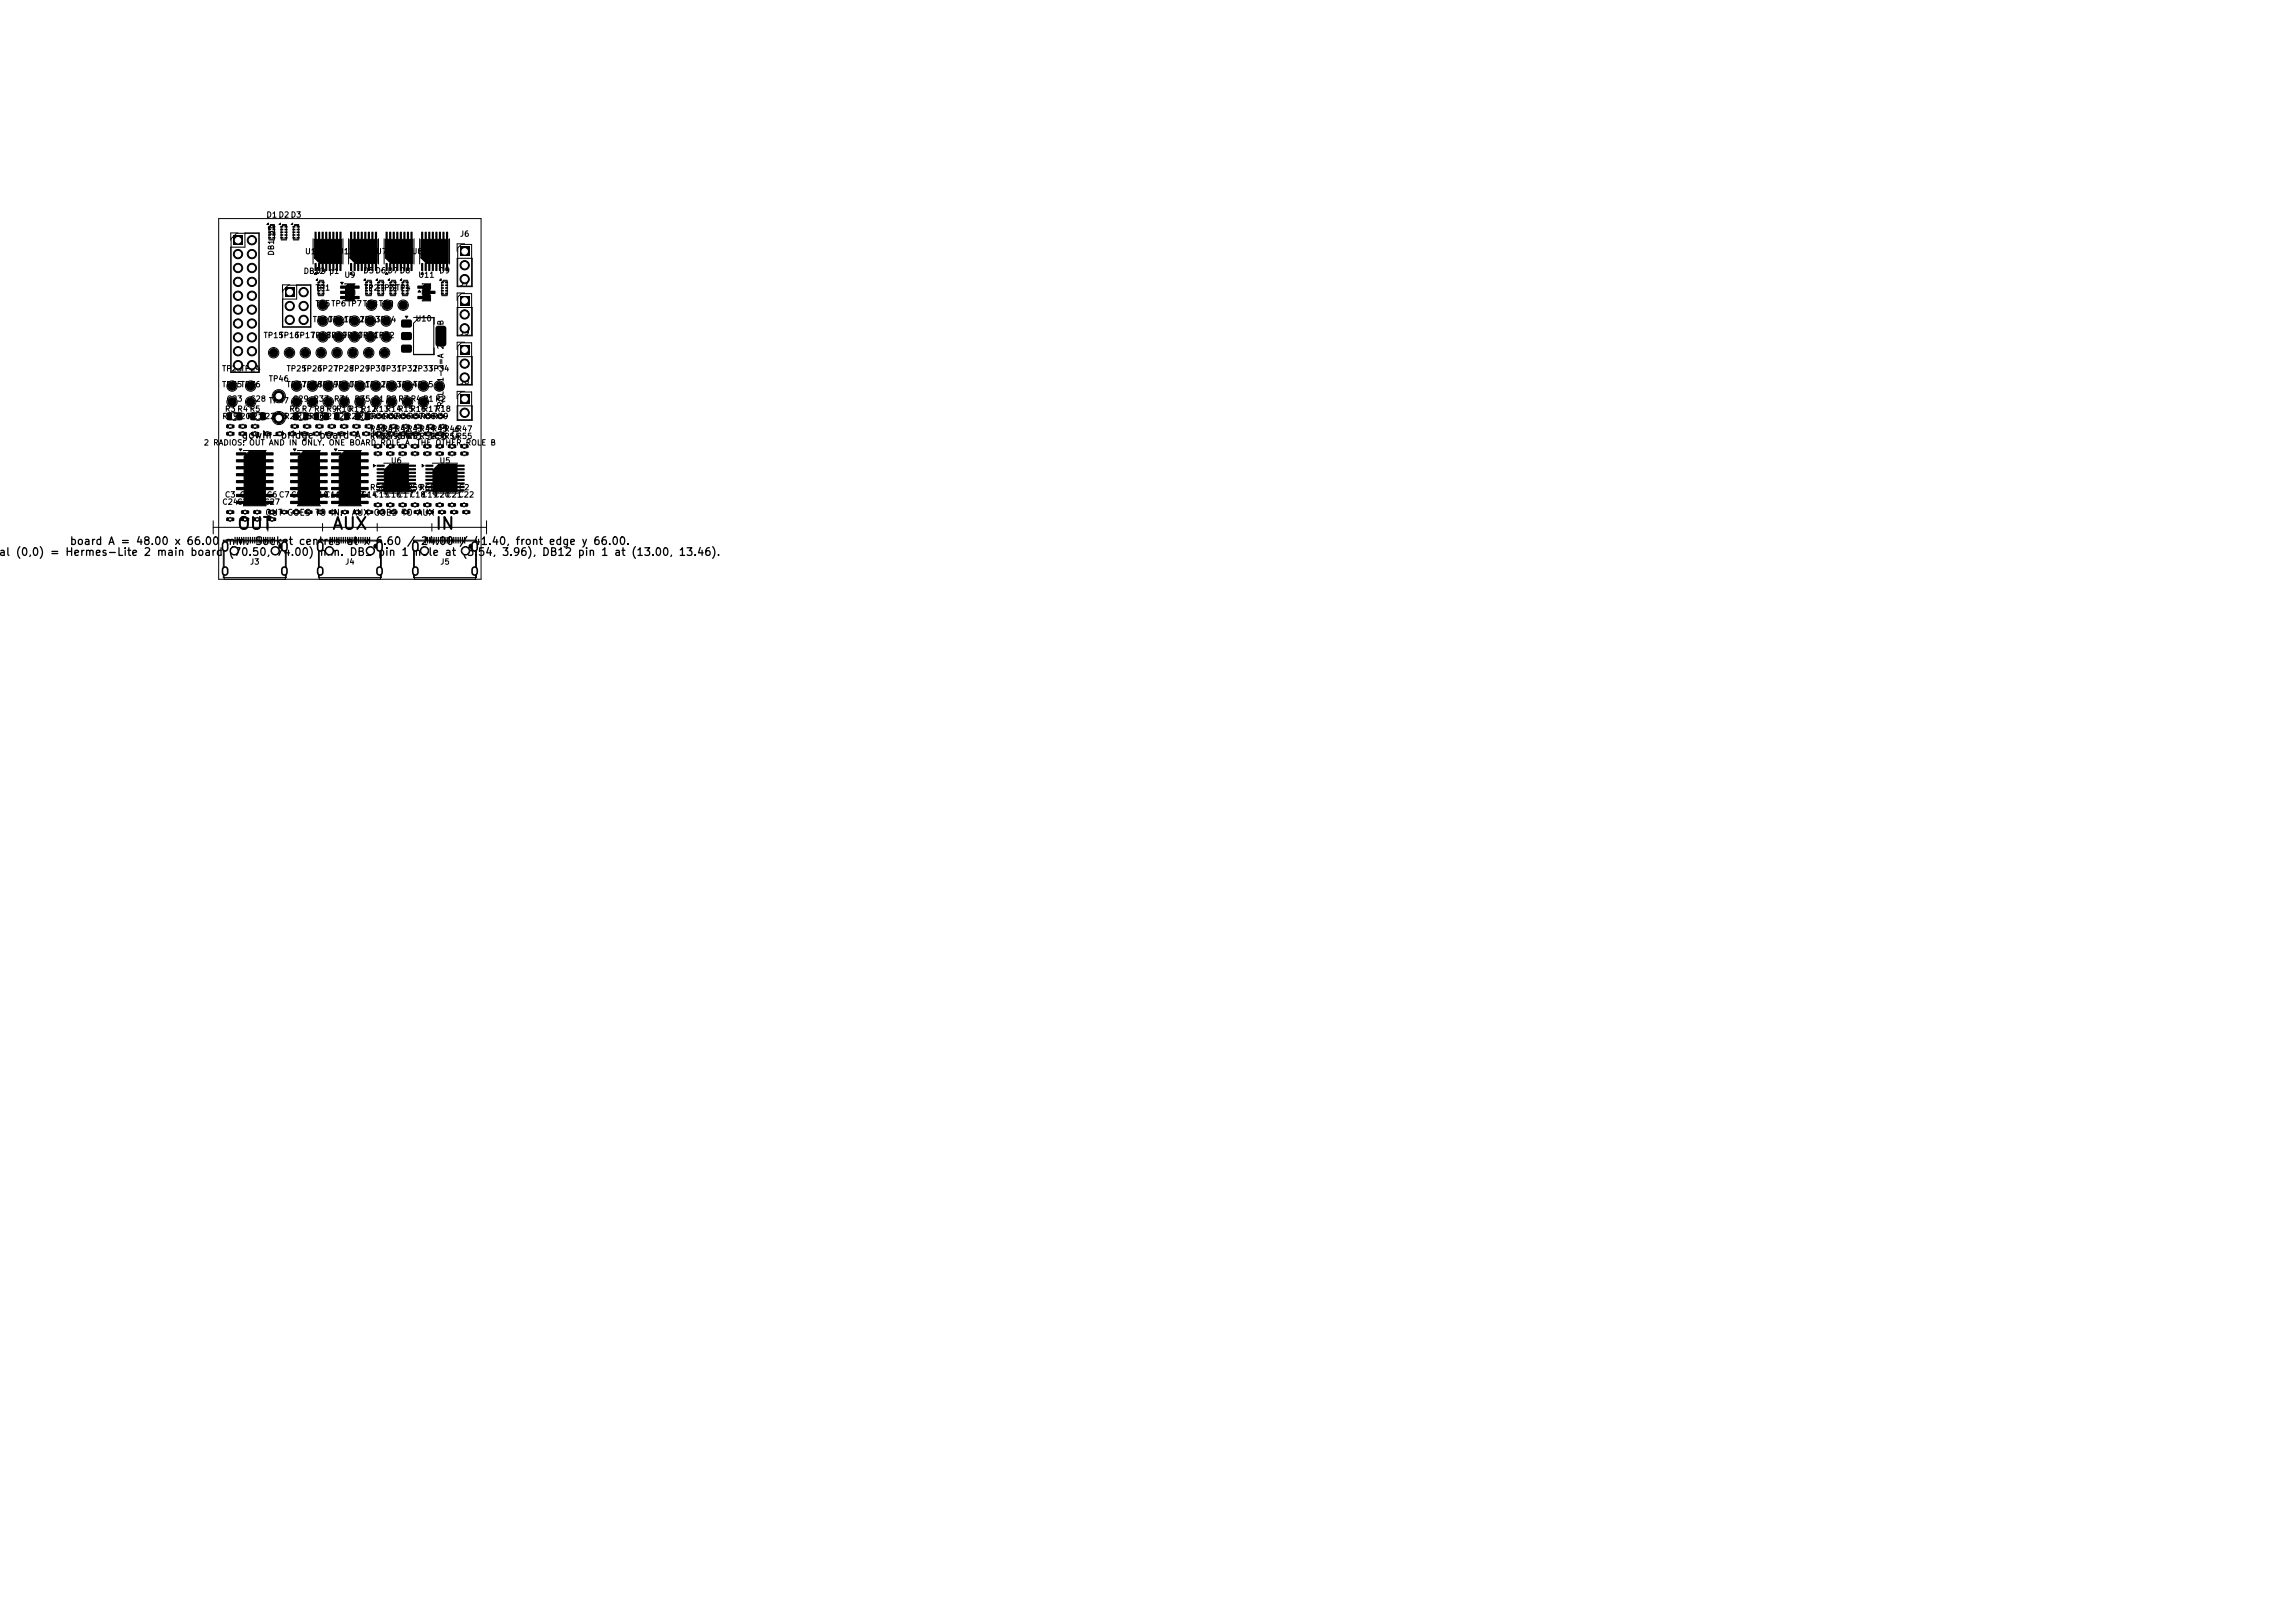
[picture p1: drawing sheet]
<svg xmlns="http://www.w3.org/2000/svg" width="420mm" height="297mm" viewBox="0 0 420 297" stroke-linecap="round" stroke-linejoin="round" font-family="sans-serif">
<defs><g id="words">
<g font-size="2.2">
<text x="43.2" y="97.5">OUT</text>
<text x="60.6" y="97.5">AUX</text>
<text x="79.5" y="97.5">IN</text>
</g>
<g font-size="1.4">
<text x="12.7" y="100.1">board A = 48.00 x 66.00</text>
<text x="41.1" y="100.1">mm. Socket centres at x 6.60 /</text>
<text x="76.9" y="100.1">24.00 / 41.40, front edge y 66.00.</text>
<text x="-.3" y="102.1">al (0,0) = Hermes-Lite 2 main board</text>
<text x="41.7" y="102.1">(70.50, 74.00)</text>
<text x="58.4" y="102.1">mm. DB1 pin 1</text>
<text x="75.7" y="102.1">hole at (3.54, 3.96), DB12 pin 1 at (13.00, 13.46).</text>
</g>
<g font-size="1.3">
<text x="44.1" y="80.6">gowin-bridge board A</text>
<text x="67.9" y="80.6">HL2 side</text>
<text x="78.4" y="80.6">rev C</text>
</g>
<g font-size="1.1">
<text x="48.4" y="94.6">OUT GOES TO IN.</text>
<text x="64.3" y="94.6">AUX GOES TO AUX</text>
</g>
<g font-size="1">
<text x="48.6" y="40.1">D1D2D3</text>
<text x="50.4" y="46.9" transform="rotate(-90 50.4 46.9)">DB1 p1</text>
<text x="55.7" y="46.8">U1</text>
<text x="61.7" y="46.8">U12</text>
<text x="68.7" y="46.8">U7</text>
<text x="75.2" y="46.8">U8</text>
<text x="84" y="43.6">J6</text>
<text x="55.4" y="50.4">DB12</text>
<text x="57.6" y="53.4">TP1</text>
<text x="57.6" y="50.3">D4 p1</text>
<text x="62.9" y="51.1">U9</text>
<text x="66.4" y="50.3">D5D6D7D8</text>
<text x="66.5" y="53.4">TP2</text>
<text x="69.4" y="53.4">TP3TP4</text>
<text x="76.4" y="51.1">U11</text>
<text x="80.2" y="50.3">D9</text>
<text x="84" y="52.6">J7</text>
<text x="57.1" y="59.2">TP10</text>
<text x="57.6" y="56.3">TP5TP6TP7TP8TP9</text>
<text x="60" y="59.2">TP11</text>
<text x="62.9" y="59.2">TP12</text>
<text x="65.8" y="59.2">TP13</text>
<text x="68.7" y="59.2">TP14</text>
<text x="75.9" y="59.1">U10</text>
<text x="48.1" y="62.1">TP15</text>
<text x="51" y="62.1">TP16</text>
<text x="53.9" y="62.1">TP17</text>
<text x="56.8" y="62.1">TP18</text>
<text x="59.7" y="62.1">TP19</text>
<text x="62.6" y="62.1">TP20</text>
<text x="65.5" y="62.1">TP21</text>
<text x="68.4" y="62.1">TP22</text>
<text x="84" y="61.6">J9</text>
<text x="40.5" y="68.2">TP23TP24</text>
<text x="40.5" y="71.1">TP35TP36</text>
<text x="49.1" y="70.1">TP46</text>
<text x="52.3" y="68.2">TP25</text>
<text x="52.3" y="71.1">TP37</text>
<text x="55.2" y="68.2">TP26</text>
<text x="55.2" y="71.1">TP38</text>
<text x="58.1" y="68.2">TP27</text>
<text x="58.1" y="71.1">TP39</text>
<text x="61" y="68.2">TP28</text>
<text x="61" y="71.1">TP40</text>
<text x="63.9" y="68.2">TP29</text>
<text x="63.9" y="71.1">TP41</text>
<text x="66.8" y="68.2">TP30</text>
<text x="66.8" y="71.1">TP42</text>
<text x="69.7" y="68.2">TP31</text>
<text x="69.7" y="71.1">TP43</text>
<text x="72.6" y="68.2">TP32</text>
<text x="72.6" y="71.1">TP44</text>
<text x="75.5" y="68.2">TP33</text>
<text x="75.5" y="71.1">TP45</text>
<text x="78.4" y="68.2">TP34</text>
<text x="84" y="70.6">J8</text>
<text x="40.6" y="76.9">R19</text>
<text x="41.1" y="75.6">R3R4R5</text>
<text x="41.3" y="73.7">C23</text>
<text x="42.8" y="76.9">R20</text>
<text x="45.1" y="76.9">R21</text>
<text x="45.6" y="73.7">C28</text>
<text x="47.4" y="76.9">R22</text>
<text x="49.1" y="74.1">TP47</text>
<text x="49.6" y="76.9">R23</text>
<text x="51.9" y="76.9">R24</text>
<text x="52.8" y="75.6">R6R7R8R9R10</text>
<text x="53.4" y="73.7">C29</text>
<text x="54.1" y="76.9">R25</text>
<text x="56.4" y="76.9">R26</text>
<text x="57.2" y="73.7">R33 R34 R35 R1R2R3R4R1R2</text>
<text x="58.7" y="76.9">R27</text>
<text x="60.9" y="76.9">R28</text>
<text x="63.2" y="76.9">R29</text>
<text x="63.7" y="75.6">R11</text>
<text x="65.4" y="76.9">R30</text>
<text x="65.9" y="75.6">R12</text>
<text x="67.7" y="76.9">R31</text>
<text x="68.2" y="75.6">R13</text>
<text x="70" y="76.9">R32</text>
<text x="70.4" y="75.6">R14</text>
<text x="72.2" y="76.9">R36</text>
<text x="72.7" y="75.6">R15</text>
<text x="74.5" y="76.9">R37</text>
<text x="75" y="75.6">R16</text>
<text x="76.7" y="76.9">R38</text>
<text x="77.2" y="75.6">R17</text>
<text x="79" y="76.9">R39</text>
<text x="79.5" y="75.6">R18</text>
<text x="81.4" y="74.6" transform="rotate(-90 81.4 74.6)">ROLE 1-2=A 2-3=B</text>
<text x="37.2" y="81.8">2 RADIOS: OUT AND IN ONLY. ONE BOARD ROLE A, THE OTHER ROLE B</text>
<text x="67.6" y="79.2">R40</text>
<text x="67.6" y="80.6">R48</text>
<text x="69.8" y="79.2">R41</text>
<text x="69.8" y="80.6">R49</text>
<text x="72.1" y="79.2">R42</text>
<text x="72.1" y="80.6">R50</text>
<text x="74.4" y="79.2">R43</text>
<text x="74.4" y="80.6">R51</text>
<text x="76.6" y="79.2">R44</text>
<text x="76.6" y="80.6">R52</text>
<text x="78.9" y="79.2">R45</text>
<text x="78.9" y="80.6">R53</text>
<text x="81.1" y="79.2">R46</text>
<text x="81.1" y="80.6">R54</text>
<text x="83.4" y="79.2">R47</text>
<text x="83.4" y="80.6">R55</text>
<text x="67.6" y="89.9">R56</text>
<text x="69.8" y="89.9">R57</text>
<text x="71.4" y="85.1">U6</text>
<text x="72.1" y="89.9">R58</text>
<text x="74.4" y="89.9">R59</text>
<text x="76.6" y="89.9">R60</text>
<text x="78.9" y="89.9">R61C1</text>
<text x="80.3" y="85.1">U5</text>
<text x="83.8" y="89.9">C2</text>
<text x="40.6" y="92.6">C24C25</text>
<text x="41" y="91.3">C3 C4C5</text>
<text x="45.5" y="92.6">C26C27</text>
<text x="48.7" y="91.3">C6C7C8C9C10</text>
<text x="59.3" y="91.3">C11</text>
<text x="61.5" y="91.3">C12</text>
<text x="63.8" y="91.3">C13</text>
<text x="66" y="91.3">C14</text>
<text x="68.2" y="91.3">C15</text>
<text x="70.4" y="91.3">C16</text>
<text x="72.6" y="91.3">C17</text>
<text x="74.9" y="91.3">C18</text>
<text x="77.1" y="91.3">C19</text>
<text x="79.3" y="91.3">C20</text>
<text x="81.5" y="91.3">C21</text>
<text x="83.7" y="91.3">C22</text>
<text x="45.6" y="103.6">J3</text>
<text x="63" y="103.6">J4</text>
<text x="80.4" y="103.6">J5</text>
</g>
</g></defs>
<g fill="none" stroke="#000" stroke-width=".18">
<path d="M40 40h48v66h-48zM43.3 42.7h4v25.4h-5v-24.4zM43.5 42.6h-1.3v1.4M44.8 42.6h2.6v25.6h-5.2v-23h2.6zM48.8 41.1l.3-.3v.3zM49.2 43.9h1M49.4 41.1h.8M49.5 41.2h.7v2.5h-1v-2.2zM51 41.1l.3-.3v.3zM51.4 43.9h1M51.6 41.1h.8M51.7 54.7h2.6v-2.6h2.6v7.8h-5.2z"/>
<path d="M51.7 41.2h.7v2.5h-1v-2.2zM52.7 52.2h4.1v7.6h-5.1v-6.6zM53 52.1h-1.3v1.4M53.3 41.1l.2-.3v.3zM53.6 43.9h1M53.9 41.1h.7M53.9 41.2h.7v2.5h-1v-2.2zM57.3 43.7v4.6M57.5 43.8h5v4.4h-4l-1-1zM57.7 49.9l.3 .3h-.5zM57.8 51.3l.3-.3v.3zM58.2 54.1h1"/>
<path d="M58.2 51.7l.3-.2h.7v2.4h-1zM58.4 51.3h.8M62.3 51.7h.5l-.2 .3zM62.7 43.7v4.6M63.1 52h1.8M63.1 55h1.8M63.6 52h1.2v3h-1.6v-2.6zM63.8 43.7v4.6M64 43.8h5v4.4h-4l-1-1zM64.2 49.9l.3 .3h-.5zM64.9 53.1v.8M66.5 51.3l.3-.3v.3z"/>
<path d="M66.9 54.1h1M66.9 51.7l.3-.2h.7v2.4h-1zM67.1 51.3h.8M68.7 51.3l.3-.3v.3zM69.2 54.1h.9M69.2 51.7l.2-.2h.7v2.4h-.9zM69.2 43.7v4.6M69.4 51.3h.7M70.3 43.7v4.6M70.5 43.8h5v4.4h-4l-1-1zM70.7 49.9l.3 .3h-.5zM71 51.3l.3-.3v.3z"/>
<path d="M71.4 54.1h1M71.4 51.7l.2-.2h.8v2.4h-1zM71.6 51.3h.8M73.2 51.3l.3-.3v.3zM73.6 54.1h1M73.6 51.7l.2-.2h.8v2.4h-1zM73.8 51.3h.8M74.1 57.9h.5l-.2 .3zM75.6 59.1l1.1-.9h2.7v6.6h-3.8zM75.6 58.1h3.8v1.2M75.7 43.7v4.6M76.7 53.1l.2 .3h-.4z"/>
<path d="M76.8 43.7v4.6M77 43.8h5v4.4h-4l-1-1zM77.2 49.9l.3 .3h-.5zM77.2 52l1.6-.1v1M77.2 53.1v.8M77.7 52h1v3h-1.3v-2.6zM78.8 54.1v1l-1.6-.1M80.4 51.3l.3-.3v.3zM80.8 54.1h1M80.8 51.7l.3-.2h.7v2.4h-1zM81 51.3h.8M82.2 43.7v4.6"/>
<path d="M83.6 47.3h2.8v5.2h-2.8zM83.6 56.3h2.8v5.2h-2.8zM84.4 44.7h1.9v7.6h-2.6v-6.9zM84.4 53.7h1.9v7.7h-2.6v-7zM85 44.6h-1.4v1.4M85 53.6h-1.4v1.4M41.6 77.8h1.1v.5h-1.1zM41.6 79.1h1.1v.5h-1.1zM41.9 75.6h2v1.2h-2zM42 77.7h.3M42 78.4h.3M42 79h.3"/>
<path d="M42 79.8h.3M42.6 76.9h.6M42.6 75.4h.6M43.9 77.8h1v.5h-1zM43.9 79.1h1v.5h-1zM44.2 77.7h.3M44.2 78.4h.3M44.2 79h.3M44.2 79.8h.3M46.1 77.8h1.1v.5h-1.1zM46.1 79.1h1.1v.5h-1.1zM46.2 75.6h2v1.2h-2z"/>
<path d="M46.5 77.7h.3M46.5 78.4h.3M46.5 79h.3M46.5 79.8h.3M46.9 76.9h.6M46.9 75.4h.6M48.4 79.1h1v.5h-1zM48.8 79h.3M48.8 79.8h.3M50.6 79.1h1.1v.5h-1.1zM51 79h.3M51 79.8h.3"/>
<path d="M52.9 79.1h1.1v.5h-1.1zM53.3 79h.3M53.3 79.8h.3M53.4 77.8h1v.5h-1zM53.8 77.7h.3M53.8 78.4h.3M54 75.6h2v1.2h-2zM54.7 76.9h.6M54.7 75.4h.6M55.2 79.1h1v.5h-1zM55.5 79h.3M55.5 79.8h.3"/>
<path d="M55.6 77.8h1.1v.5h-1.1zM56 77.7h.3M56 78.4h.3M57.4 79.1h1.1v.5h-1.1zM57.8 75.6h2v1.2h-2zM57.8 79h.3M57.8 79.8h.3M57.9 77.8h1.1v.5h-1.1zM58.3 77.7h.3M58.3 78.4h.3M58.6 76.9h.4M58.6 75.4h.4"/>
<path d="M59.7 79.1h1v.5h-1zM60.1 79h.3M60.1 79.8h.3M60.2 77.8h1v.5h-1zM60.5 77.7h.3M60.5 78.4h.3M61.5 75.6h2v1.2h-2zM61.9 79.1h1.1v.5h-1.1zM62.3 76.9h.5M62.3 75.4h.5M62.3 79h.3M62.3 79.8h.3"/>
<path d="M62.4 77.8h1.1v.5h-1.1zM62.8 77.7h.3M62.8 78.4h.3M64.2 79.1h1.1v.5h-1.1zM64.6 79h.3M64.6 79.8h.3M64.7 77.8h1v.5h-1zM65.1 77.7h.3M65.1 78.4h.3M65.3 75.6h2v1.2h-2zM66.1 76.9h.4M66.1 75.4h.4"/>
<path d="M66.5 79.1h1v.5h-1zM66.8 79h.3M66.8 79.8h.3M66.9 77.8h1.1v.5h-1.1zM67.3 77.7h.3M67.3 78.4h.3M68.7 79.1h1.1v.5h-1.1zM68.8 75.9h1v.5h-1zM69.1 79h.3M69.1 79.8h.3M69.2 75.8h.3M69.2 76.6h.3"/>
<path d="M69.2 77.8h1.1v.5h-1.1zM69.6 77.7h.3M69.6 78.4h.3M71 79.1h1v.5h-1zM71 75.9h1.1v.5h-1.1zM71.4 79h.3M71.4 79.8h.3M71.4 75.8h.3M71.4 76.6h.3M71.5 77.8h1v.5h-1zM71.8 77.7h.3M71.8 78.4h.3"/>
<path d="M73.2 79.1h1.1v.5h-1.1zM73.3 75.9h1.1v.5h-1.1zM73.6 79h.3M73.6 79.8h.3M73.7 75.8h.3M73.7 76.6h.3M73.7 77.8h1.1v.5h-1.1zM74.1 77.7h.3M74.1 78.4h.3M75.5 79.1h1.1v.5h-1.1zM75.6 75.9h1v.5h-1zM75.9 79h.3"/>
<path d="M75.9 79.8h.3M75.9 75.8h.3M75.9 76.6h.3M76 77.8h1v.5h-1zM76.4 77.7h.3M76.4 78.4h.3M77.8 79.1h1v.5h-1zM77.8 75.9h1.1v.5h-1.1zM78.1 79h.3M78.1 79.8h.3M78.2 75.8h.3M78.2 76.6h.3"/>
<path d="M78.2 77.8h1.1v.5h-1.1zM78.6 77.7h.3M78.6 78.4h.3M79.4 63.7v1.2h-3.8M80 79.1h1.1v.5h-1.1zM80.1 75.9h1v.5h-1zM80.4 79h.3M80.4 79.8h.3M80.5 75.8h.3M80.5 76.6h.3M80.5 77.8h1.1v.5h-1.1zM80.9 77.7h.3"/>
<path d="M80.9 78.4h.3M83.6 65.3h2.8v5.2h-2.8zM83.6 74.3h2.8v2.6h-2.8zM83.7 63.4l.7-.7h1.9v7.7h-2.6zM84.4 71.7h1.9v5.1h-2.6v-4.4zM85 62.6h-1.4v1.4M85 71.6h-1.4v1.4M39 96.5h50M39 95.3v2.4M40.8 98.8h11.5v6.9h-11.5zM41.6 93.5h1v.5h-1zM41.6 94.8h1v.5h-1z"/>
<path d="M42 93.4h.2M42 94.1h.2M42 94.7h.2M42 95.4h.2M43.8 82.2h.4l-.2 .3zM44.3 93.5h1v.5h-1zM44.3 94.8h1v.5h-1zM44.5 82.5h4.2M44.5 92.5h4.2M44.6 83.5l1-.9h3v9.8h-4zM44.7 93.4h.2M44.7 94.1h.2"/>
<path d="M44.7 94.7h.2M44.7 95.4h.2M46.6 93.5h1v.5h-1zM46.6 94.8h1v.5h-1zM46.9 93.4h.3M46.9 94.1h.3M46.9 94.7h.3M46.9 95.4h.3M49 95.8v1.4M49.3 93.5h1v.5h-1zM49.3 94.8h1v.5h-1zM49.7 93.4h.2"/>
<path d="M49.7 94.1h.2M49.7 94.7h.2M49.7 95.4h.2M51.5 93.5h1v.5h-1zM51.9 93.4h.2M51.9 94.1h.2M53.7 82.2h.4l-.2 .3zM53.7 93.5h1v.5h-1zM54.1 93.4h.2M54.1 94.1h.2M54.4 82.5h4.2M54.4 92.5h4.2"/>
<path d="M55.5 82.6h2.9v9.8h-3.8v-8.9zM55.9 93.5h1v.5h-1zM56.3 93.4h.2M56.3 94.1h.2M58.1 93.5h1v.5h-1zM58.2 98.8h11.6v6.9h-11.6zM58.5 93.4h.3M58.5 94.1h.3M59 95.8v1.4M60.4 93.5h1v.5h-1zM60.8 93.4h.2M60.8 94.1h.2"/>
<path d="M61.2 82.2h.4l-.2 .3zM61.9 82.5h4.2M61.9 92.5h4.2M62 83.5l1-.9h3v9.8h-4zM62.6 93.5h1v.5h-1zM63 93.4h.2M63 94.1h.2M64.8 93.5h1v.5h-1zM65.2 93.4h.2M65.2 94.1h.2M67 93.5h1v.5h-1zM67.4 93.4h.2"/>
<path d="M67.4 94.1h.2M68.3 85l.3 .2-.3 .3zM68.6 81.4h1.1v.5h-1.1zM68.6 82.7h1.1v.6h-1.1zM68.6 92.1h1.1v.6h-1.1zM69 92h.3M69 81.3h.3M69 82h.3M69 82.6h.3M69 83.4h.3M69 92.8h.3M69 95.8v1.4"/>
<path d="M69.3 93.5h1v.5h-1zM69.6 93.4h.3M69.6 94.1h.3M70.2 84.8h4.6M70.2 90.2h4.6M70.3 86l1-1h3.4v5h-4.4zM70.9 81.4h1v.5h-1zM70.9 82.7h1v.6h-1zM70.9 92.1h1v.6h-1zM71.2 92h.3M71.2 81.3h.3M71.2 82h.3"/>
<path d="M71.2 82.6h.3M71.2 83.4h.3M71.2 92.8h.3M71.5 93.5h1v.5h-1zM71.9 93.4h.2M71.9 94.1h.2M73.1 81.4h1.1v.5h-1.1zM73.1 82.7h1.1v.6h-1.1zM73.1 92.1h1.1v.6h-1.1zM73.5 92h.3M73.5 81.3h.3M73.5 82h.3"/>
<path d="M73.5 82.6h.3M73.5 83.4h.3M73.5 92.8h.3M73.7 93.5h1v.5h-1zM74.1 93.4h.2M74.1 94.1h.2M75.4 81.4h1v.5h-1zM75.4 82.7h1v.6h-1zM75.4 92.1h1v.6h-1zM75.6 98.8h11.5v6.9h-11.5zM75.8 92h.3M75.8 81.3h.3"/>
<path d="M75.8 82h.3M75.8 82.6h.3M75.8 83.4h.3M75.8 92.8h.3M75.9 93.5h1v.5h-1zM76.3 93.4h.2M76.3 94.1h.2M77.2 85l.3 .2-.3 .3zM77.6 81.4h1.1v.5h-1.1zM77.6 82.7h1.1v.6h-1.1zM77.6 92.1h1.1v.6h-1.1zM78 92h.3"/>
<path d="M78 81.3h.3M78 82h.3M78 82.6h.3M78 83.4h.3M78 92.8h.3M78.1 93.5h1v.5h-1zM78.5 93.4h.2M78.5 94.1h.2M79 95.8v1.4M79.1 84.8h4.6M79.1 90.2h4.6M79.2 86l1-1h3.4v5h-4.4z"/>
<path d="M79.9 81.4h1.1v.5h-1.1zM79.9 82.7h1.1v.6h-1.1zM79.9 92.1h1.1v.6h-1.1zM80.3 92h.3M80.3 81.3h.3M80.3 82h.3M80.3 82.6h.3M80.3 83.4h.3M80.3 92.8h.3M80.4 93.5h1v.5h-1zM80.7 93.4h.3M80.7 94.1h.3"/>
<path d="M82.2 81.4h1v.5h-1zM82.2 82.7h1v.6h-1zM82.2 92.1h1v.5h-1zM82.5 81.3h.3M82.5 82h.3M82.5 82.6h.3M82.5 83.4h.3M82.6 92h.2M82.6 92.8h.2M82.6 93.5h1v.5h-1zM83 93.4h.2M83 94.1h.2"/>
<path d="M84.4 92.1h1v.5h-1zM84.4 81.4h1.1v.5h-1.1zM84.4 82.7h1.1v.6h-1.1zM84.8 92h.2M84.8 92.8h.2M84.8 93.5h1v.5h-1zM84.8 81.3h.3M84.8 82h.3M84.8 82.6h.3M84.8 83.4h.3M85.2 93.4h.2M85.2 94.1h.2"/>
<path d="M89 95.3v2.4M41 106v-7h11.2v7M58.4 106v-7h11.2v7M75.8 106v-7h11.2v7"/>
<circle cx="59" cy="58.7" r=".95"/>
<circle cx="59" cy="55.8" r=".95"/>
<circle cx="61.9" cy="58.7" r=".95"/>
<circle cx="64.8" cy="58.7" r=".95"/>
<circle cx="67.7" cy="58.7" r=".95"/>
<circle cx="68" cy="55.8" r=".95"/>
<circle cx="70.6" cy="58.7" r=".95"/>
<circle cx="70.8" cy="55.8" r=".95"/>
<circle cx="73.7" cy="55.8" r=".95"/>
<circle cx="42.4" cy="73.5" r=".95"/>
<circle cx="42.4" cy="70.6" r=".95"/>
<circle cx="45.9" cy="73.5" r=".95"/>
<circle cx="45.9" cy="70.6" r=".95"/>
<circle cx="50" cy="64.5" r=".95"/>
<circle cx="51" cy="72.5" r="1.2"/>
<circle cx="51" cy="76.5" r="1.2"/>
<circle cx="52.9" cy="64.5" r=".95"/>
<circle cx="54.3" cy="73.5" r=".95"/>
<circle cx="54.3" cy="70.6" r=".95"/>
<circle cx="55.8" cy="64.5" r=".95"/>
<circle cx="57.1" cy="73.5" r=".95"/>
<circle cx="57.1" cy="70.6" r=".95"/>
<circle cx="58.7" cy="64.5" r=".95"/>
<circle cx="59" cy="61.6" r=".95"/>
<circle cx="60" cy="73.5" r=".95"/>
<circle cx="60" cy="70.6" r=".95"/>
<circle cx="61.6" cy="64.5" r=".95"/>
<circle cx="61.9" cy="61.6" r=".95"/>
<circle cx="62.9" cy="73.5" r=".95"/>
<circle cx="62.9" cy="70.6" r=".95"/>
<circle cx="64.5" cy="64.5" r=".95"/>
<circle cx="64.9" cy="61.6" r=".95"/>
<circle cx="65.8" cy="73.5" r=".95"/>
<circle cx="65.8" cy="70.6" r=".95"/>
<circle cx="67.4" cy="64.5" r=".95"/>
<circle cx="67.7" cy="61.6" r=".95"/>
<circle cx="68.7" cy="73.5" r=".95"/>
<circle cx="68.7" cy="70.6" r=".95"/>
<circle cx="70.3" cy="64.5" r=".95"/>
<circle cx="70.6" cy="61.6" r=".95"/>
<circle cx="71.6" cy="73.5" r=".95"/>
<circle cx="71.6" cy="70.6" r=".95"/>
<circle cx="74.5" cy="73.5" r=".95"/>
<circle cx="74.6" cy="70.6" r=".95"/>
<circle cx="77.4" cy="73.5" r=".95"/>
<circle cx="77.4" cy="70.6" r=".95"/>
<circle cx="80.3" cy="70.6" r=".95"/>
</g>
<g fill="#000" stroke="#000" stroke-width=".18">
<circle cx="43.5" cy="56.7" r=".85"/>
<circle cx="43.5" cy="46.5" r=".85"/>
<circle cx="43.5" cy="54.1" r=".85"/>
<circle cx="43.5" cy="59.2" r=".85"/>
<circle cx="43.5" cy="49" r=".85"/>
<circle cx="43.5" cy="51.6" r=".85"/>
<circle cx="46.1" cy="44" r=".85"/>
<circle cx="46.1" cy="49" r=".85"/>
<circle cx="46.1" cy="56.7" r=".85"/>
<circle cx="46.1" cy="54.1" r=".85"/>
<circle cx="46.1" cy="59.2" r=".85"/>
<circle cx="46.1" cy="46.5" r=".85"/>
<circle cx="46.1" cy="51.6" r=".85"/>
<circle cx="53" cy="56" r=".85"/>
<circle cx="53" cy="58.5" r=".85"/>
<circle cx="55.5" cy="58.5" r=".85"/>
<circle cx="55.5" cy="53.5" r=".85"/>
<circle cx="55.5" cy="56" r=".85"/>
<circle cx="59.1" cy="58.7" r=".75"/>
<circle cx="59.1" cy="55.8" r=".75"/>
<circle cx="61.9" cy="58.7" r=".75"/>
<circle cx="64.8" cy="58.7" r=".75"/>
<circle cx="67.8" cy="58.7" r=".75"/>
<circle cx="67.9" cy="55.8" r=".75"/>
<circle cx="70.6" cy="58.7" r=".75"/>
<circle cx="70.8" cy="55.8" r=".75"/>
<circle cx="73.8" cy="55.8" r=".75"/>
<circle cx="85" cy="51.1" r=".85"/>
<circle cx="85" cy="48.5" r=".85"/>
<circle cx="85" cy="57.5" r=".85"/>
<circle cx="42.4" cy="70.6" r=".75"/>
<circle cx="42.4" cy="73.5" r=".75"/>
<circle cx="43.5" cy="64.3" r=".85"/>
<circle cx="43.5" cy="66.8" r=".85"/>
<circle cx="43.5" cy="61.7" r=".85"/>
<circle cx="45.8" cy="70.6" r=".75"/>
<circle cx="45.8" cy="73.5" r=".75"/>
<circle cx="46.1" cy="66.8" r=".85"/>
<circle cx="46.1" cy="61.7" r=".85"/>
<circle cx="46.1" cy="64.3" r=".85"/>
<circle cx="50" cy="64.5" r=".75"/>
<circle cx="51" cy="72.5" r="1"/>
<circle cx="51" cy="76.5" r="1"/>
<circle cx="52.9" cy="64.5" r=".75"/>
<circle cx="54.2" cy="70.6" r=".75"/>
<circle cx="54.2" cy="73.5" r=".75"/>
<circle cx="55.8" cy="64.5" r=".75"/>
<circle cx="57.1" cy="70.6" r=".75"/>
<circle cx="57.1" cy="73.5" r=".75"/>
<circle cx="58.7" cy="64.5" r=".75"/>
<circle cx="59.1" cy="61.6" r=".75"/>
<circle cx="60.1" cy="70.6" r=".75"/>
<circle cx="60.1" cy="73.5" r=".75"/>
<circle cx="61.7" cy="64.5" r=".75"/>
<circle cx="61.9" cy="61.6" r=".75"/>
<circle cx="62.9" cy="70.6" r=".75"/>
<circle cx="62.9" cy="73.5" r=".75"/>
<circle cx="64.5" cy="64.5" r=".75"/>
<circle cx="64.8" cy="61.6" r=".75"/>
<circle cx="65.8" cy="70.6" r=".75"/>
<circle cx="65.8" cy="73.5" r=".75"/>
<circle cx="67.4" cy="64.5" r=".75"/>
<circle cx="67.8" cy="61.6" r=".75"/>
<circle cx="68.8" cy="70.6" r=".75"/>
<circle cx="68.8" cy="73.5" r=".75"/>
<circle cx="70.4" cy="64.5" r=".75"/>
<circle cx="70.6" cy="61.6" r=".75"/>
<circle cx="71.6" cy="70.6" r=".75"/>
<circle cx="71.6" cy="73.5" r=".75"/>
<circle cx="74.5" cy="70.6" r=".75"/>
<circle cx="74.5" cy="73.5" r=".75"/>
<circle cx="77.5" cy="70.6" r=".75"/>
<circle cx="77.5" cy="73.5" r=".75"/>
<circle cx="80.3" cy="70.6" r=".75"/>
<circle cx="85" cy="60.1" r=".85"/>
<circle cx="85" cy="66.5" r=".85"/>
<circle cx="85" cy="69.1" r=".85"/>
<circle cx="85" cy="75.5" r=".85"/>
<circle cx="51.4" cy="100" r=".36"/>
<circle cx="68.8" cy="100" r=".36"/>
<circle cx="86.2" cy="100" r=".36"/>
<circle cx="42.9" cy="100.8" r=".77"/>
<circle cx="50.3" cy="100.8" r=".78"/>
<circle cx="60.3" cy="100.8" r=".77"/>
<circle cx="67.7" cy="100.8" r=".77"/>
<circle cx="77.6" cy="100.8" r=".78"/>
<circle cx="85.1" cy="100.8" r=".77"/>
</g>
<g fill="#000">
<path d="M42.7 43.1h1.7v1.7h-1.7zM48.8 41.1l.3-.3v.3zM49.1 41.4h.5v.2h-.5zM49.1 41.9h.5v.2h-.5zM49.1 42.4h.5v.2h-.5zM49.1 42.9h.5v.2h-.5zM49.1 43.4h.5v.2h-.5zM49.8 43.4h.5l.1 .2h-.5zM49.8 42.9h.5l.1 .2h-.5zM49.8 42.4h.5l.1 .2h-.5zM49.8 41.9h.5l.1 .2h-.5zM49.8 41.4h.5l.1 .2h-.5z"/>
<path d="M51 41.1l.3-.3v.3zM51.3 41.4h.5v.2h-.5zM51.3 41.9h.5v.2h-.5zM51.3 42.4h.5v.2h-.5zM51.3 42.9h.5v.2h-.5zM51.3 43.4h.5v.2h-.5zM52.1 52.6h1.7v1.7h-1.7zM52.1 43.4h.4l.1 .2h-.5zM52.1 42.9h.4l.1 .2h-.5zM52.1 42.4h.4l.1 .2h-.5zM52.1 41.9h.4l.1 .2h-.5zM52.1 41.4h.4l.1 .2h-.5z"/>
<path d="M53.3 41.1l.2-.3v.3zM53.5 41.4h.5v.2h-.5zM53.5 41.9h.5v.2h-.5zM53.5 42.4h.5v.2h-.5zM53.5 42.9h.5v.2h-.5zM53.5 43.4h.5v.2h-.5zM54.3 43.4h.5v.2h-.5zM54.3 42.9h.5v.2h-.5zM54.3 42.4h.5v.2h-.5zM54.3 41.9h.5v.2h-.5zM54.3 41.4h.5v.2h-.5zM57.6 48.2h.3v1.4l-.4-.1z"/>
<path d="M57.6 42.4l.3 .1v1.4l-.4-.1zM57.7 49.9l.3 .3h-.5zM57.8 51.3l.3-.3v.3zM58.2 48.2h.4l-.1 1.4-.3-.1zM58.2 42.4l.4 .1-.1 1.4-.3-.1zM58.1 51.6h.5v.2h-.5zM58.1 52.1h.5v.2h-.5zM58.1 52.6h.5v.2h-.5zM58.1 53.1h.5v.2h-.5zM58.1 53.6h.5v.2h-.5zM58.9 48.2h.3v1.4l-.4-.1zM58.9 42.4l.3 .1v1.4l-.4-.1z"/>
<path d="M58.8 53.6h.5l.1 .2h-.5zM58.8 53.1h.5l.1 .2h-.5zM58.8 52.6h.5l.1 .2h-.5zM58.8 52.1h.5l.1 .2h-.5zM58.8 51.6h.5l.1 .2h-.5zM59.5 48.2h.4l-.1 1.4-.3-.1zM59.5 42.4l.4 .1-.1 1.4-.3-.1zM60.2 48.2h.3v1.4l-.4-.1zM60.2 42.4l.3 .1v1.4l-.4-.1zM60.8 48.2h.4l-.1 1.4-.3-.1zM60.8 42.4l.4 .1-.1 1.4-.3-.1zM61.5 48.2h.3v1.4l-.4-.1z"/>
<path d="M61.5 42.4l.3 .1v1.4l-.4-.1zM62.1 48.2h.4l-.1 1.4-.3-.1zM62.1 42.4l.4 .1-.1 1.4-.3-.1zM62.2 52.3h1.2l.1 .5h-1.2zM62.2 53.2h1.2l.1 .5-1.2 .1zM62.2 54.2h1.2l.1 .5h-1.2zM57.5 43.8h5v4.4h-4l-1-1zM62.3 51.7h.5l-.2 .3zM64.1 48.2h.3v1.4l-.4-.1zM64.1 42.4l.3 .1v1.4l-.4-.1zM64.2 49.9l.3 .3h-.5zM64.5 54.2h1.2l.1 .5h-1.2z"/>
<path d="M64.5 52.3h1.2l.1 .5h-1.2zM64.7 48.2h.4l-.1 1.4-.3-.1zM64.7 42.4l.4 .1-.1 1.4-.3-.1zM63.2 52.4l.4-.4h1.2v3h-1.6zM65.4 48.2h.3v1.4l-.4-.1zM65.4 42.4l.3 .1v1.4l-.4-.1zM66 48.2h.4l-.1 1.4-.3-.1zM66 42.4l.4 .1-.1 1.4-.3-.1zM66.7 48.2h.3v1.4l-.4-.1zM66.7 42.4l.3 .1v1.4l-.4-.1zM66.5 51.3l.3-.3v.3zM66.8 51.6h.5v.2h-.5z"/>
<path d="M66.8 52.1h.5v.2h-.5zM66.8 52.6h.5v.2h-.5zM66.8 53.1h.5v.2h-.5zM66.8 53.6h.5v.2h-.5zM67.3 48.2h.4l-.1 1.4-.3-.1zM67.3 42.4l.4 .1-.1 1.4-.3-.1zM67.6 53.6h.4l.1 .2h-.5zM67.6 53.1h.4l.1 .2h-.5zM67.6 52.6h.4l.1 .2h-.5zM67.6 52.1h.4l.1 .2h-.5zM67.6 51.6h.4l.1 .2h-.5zM68 48.2h.3v1.4l-.4-.1z"/>
<path d="M68 42.4l.3 .1v1.4l-.4-.1zM68.6 48.2h.4l-.1 1.4-.3-.1zM68.6 42.4l.4 .1-.1 1.4-.3-.1zM64 43.8h5v4.4h-4l-1-1zM68.7 51.3l.3-.3v.3zM69 51.6h.5v.2h-.5zM69 52.1h.5v.2h-.5zM69 52.6h.5v.2h-.5zM69 53.1h.5v.2h-.5zM69 53.6h.5v.2h-.5zM69.8 53.6h.5v.2h-.5zM69.8 53.1h.5v.2h-.5z"/>
<path d="M69.8 52.6h.5v.2h-.5zM69.8 52.1h.5v.2h-.5zM69.8 51.6h.5v.2h-.5zM70.6 48.2h.3v1.4l-.4-.1zM70.6 42.4l.3 .1v1.4l-.4-.1zM70.7 49.9l.3 .3h-.5zM71 51.3l.3-.3v.3zM71.2 48.2h.4l-.1 1.4-.3-.1zM71.2 42.4l.4 .1-.1 1.4-.3-.1zM71.2 51.6h.5l.1 .2h-.5zM71.2 52.1h.5l.1 .2h-.5zM71.2 52.6h.5l.1 .2h-.5z"/>
<path d="M71.2 53.1h.5l.1 .2h-.5zM71.2 53.6h.5l.1 .2h-.5zM71.9 48.2h.3v1.4l-.4-.1zM71.9 42.4l.3 .1v1.4l-.4-.1zM72 53.6h.5v.2h-.5zM72 53.1h.5v.2h-.5zM72 52.6h.5v.2h-.5zM72 52.1h.5v.2h-.5zM72 51.6h.5v.2h-.5zM72.5 48.2h.4l-.1 1.4-.3-.1zM72.5 42.4l.4 .1-.1 1.4-.3-.1zM73.2 48.2h.3v1.4l-.4-.1z"/>
<path d="M73.2 42.4l.3 .1v1.4l-.4-.1zM73.4 58.6l.3-.1h1.5l.1 .3v1l-.3 .1h-1.5l-.2-.3zM73.2 51.3l.3-.3v.3zM73.8 48.2h.4l-.1 1.4-.3-.1zM73.8 42.4l.4 .1-.1 1.4-.3-.1zM73.5 51.6h.4l.1 .2h-.5zM73.5 52.1h.4l.1 .2h-.5zM73.5 52.6h.4l.1 .2h-.5zM73.5 53.1h.4l.1 .2h-.5zM73.5 53.6h.4l.1 .2h-.5zM74.1 57.9h.5l-.2 .3zM74.5 48.2h.3v1.4l-.4-.1z"/>
<path d="M74.5 42.4l.3 .1v1.4l-.4-.1zM74.2 53.6h.5v.2h-.5zM74.2 53.1h.5v.2h-.5zM74.2 52.6h.5v.2h-.5zM74.2 52.1h.5v.2h-.5zM74.2 51.6h.5v.2h-.5zM75.1 48.2h.4l-.1 1.4-.3-.1zM75.1 42.4l.4 .1-.1 1.4-.3-.1zM70.5 43.8h5v4.4h-4l-1-1zM76.4 52.3h1.3l.1 .5h-1.4zM76.4 54.2h1.3l.1 .5h-1.4zM76.7 53.1l.2 .3h-.4z"/>
<path d="M77.1 48.2h.3v1.4l-.4-.1zM77.1 42.4l.3 .1v1.4l-.4-.1zM77.2 49.9l.3 .3h-.5zM77.7 48.2h.4l-.1 1.4-.3-.1zM77.7 42.4l.4 .1-.1 1.4-.3-.1zM78.2 53.2h1.4l.1 .5-1.4 .1zM78.4 48.2h.3v1.4l-.4-.1zM78.4 42.4l.3 .1v1.4l-.4-.1zM77.7 52h1v3h-1.3v-2.6zM79 48.2h.4l-.1 1.4-.3-.1zM79 42.4l.4 .1-.1 1.4-.3-.1zM79.7 48.2h.3v1.4l-.4-.1z"/>
<path d="M79.7 42.4l.3 .1v1.4l-.4-.1zM80.3 48.2h.4l-.1 1.4-.3-.1zM80.3 42.4l.4 .1-.1 1.4-.3-.1zM80.4 51.3l.3-.3v.3zM81 48.2h.3v1.4l-.4-.1zM81 42.4l.3 .1v1.4l-.4-.1zM80.7 51.6h.5v.2h-.5zM80.7 52.1h.5v.2h-.5zM80.7 52.6h.5v.2h-.5zM80.7 53.1h.5v.2h-.5zM80.7 53.6h.5v.2h-.5zM81.6 48.2h.4l-.1 1.4-.3-.1z"/>
<path d="M81.6 42.4l.4 .1-.1 1.4-.3-.1zM81.4 53.6h.5l.1 .2h-.5zM81.4 53.1h.5l.1 .2h-.5zM81.4 52.6h.5l.1 .2h-.5zM81.4 52.1h.5l.1 .2h-.5zM81.4 51.6h.5l.1 .2h-.5zM77 43.8h5v4.4h-4l-1-1zM84.2 45.2h1.6v1.7h-1.6zM84.2 54.2h1.6v1.6h-1.6zM41.4 77.7h.5v.6h-.5zM41.4 79.1h.5v.6h-.5zM41.5 75.5h.7l.2 .1v1.1l-.1 .2h-.6l-.2-.1z"/>
<path d="M42.4 77.7h.5v.6h-.5zM42.4 79.1h.5v.6h-.5zM43.4 75.5h.7l.2 .1 .1 1.1-.2 .2h-.6l-.2-.1zM43.6 77.7h.5v.6h-.5zM43.6 79.1h.5v.6h-.5zM44.7 77.7h.4v.6h-.4zM44.7 79.1h.4v.6h-.4zM45.8 75.5h.7l.2 .1v1.1l-.1 .2h-.6l-.2-.1zM45.9 77.7h.5v.6h-.5zM45.9 79.1h.5v.6h-.5zM46.9 77.7h.5v.6h-.5zM46.9 79.1h.5v.6h-.5z"/>
<path d="M47.7 75.5h.7l.2 .1v1.1l-.1 .2h-.6l-.2-.1zM48.2 79.1h.4v.6h-.4zM49.2 79.1h.5v.6h-.5zM50.4 79.1h.5v.6h-.5zM51.4 79.1h.5v.6h-.5zM52.7 79.1h.5v.6h-.5zM53.2 77.7h.4v.6h-.4zM53.6 75.5h.7l.2 .1 .1 1.1-.2 .2h-.6l-.2-.1zM53.7 79.1h.5v.6h-.5zM54.2 77.7h.5v.6h-.5zM54.9 79.1h.5v.6h-.5zM55.4 77.7h.5v.6h-.5z"/>
<path d="M55.5 75.5h.7l.2 .1 .1 1.1-.2 .2h-.6l-.2-.1zM56 79.1h.4v.6h-.4zM56.4 77.7h.5v.6h-.5zM57.2 79.1h.5v.6h-.5zM57.4 75.6l.7-.1 .3 .1v1l-.2 .3h-.6l-.2-.2zM57.7 77.7h.5v.6h-.5zM58.2 79.1h.5v.6h-.5zM58.7 77.7h.5v.6h-.5zM59.3 75.6l.7-.1 .2 .1v1l-.1 .3h-.7l-.2-.2zM59.5 79.1h.4v.6h-.4zM59.9 77.7h.5v.6h-.5zM60.5 79.1h.5v.6h-.5z"/>
<path d="M61 77.7h.4v.6h-.4zM61.2 75.6l.7-.1 .2 .1v1l-.1 .3h-.6l-.3-.2zM61.7 79.1h.5v.6h-.5zM62.2 77.7h.5v.6h-.5zM62.7 79.1h.5v.6h-.5zM63 75.6l.7-.1 .2 .1 .1 1-.2 .3h-.6l-.2-.2zM63.2 77.7h.5v.6h-.5zM64 79.1h.5v.6h-.5zM64.5 77.7h.4v.6h-.4zM64.9 75.6l.7-.1 .3 .1v1l-.2 .3h-.6l-.2-.2zM65 79.1h.5v.6h-.5zM65.5 77.7h.5v.6h-.5z"/>
<path d="M66.2 79.1h.5v.6h-.5zM66.7 77.7h.5v.6h-.5zM66.8 75.6l.7-.1 .2 .1v1l-.1 .3h-.7l-.2-.2zM67.3 79.1h.4v.6h-.4zM67.7 77.7h.5v.6h-.5zM68.5 79.1h.5v.6h-.5zM68.6 75.9h.4v.6h-.4zM69 77.7h.5v.6h-.5zM69.5 79.1h.5v.6h-.5zM69.6 75.9h.5v.6h-.5zM70 77.7h.5v.6h-.5zM70.8 79.1h.4v.6h-.4z"/>
<path d="M70.8 75.9h.5v.6h-.5zM71.2 77.7h.5v.6h-.5zM71.8 79.1h.5v.6h-.5zM71.8 75.9h.5v.6h-.5zM72.3 77.7h.4v.6h-.4zM73 79.1h.5v.6h-.5zM73.1 75.9h.5v.6h-.5zM73.5 60.8h1.7l.1 .3v1l-.3 .2-1.5-.1-.2-.3 .1-.9zM73.4 63.2l.3-.1h1.5l.1 .3v1l-.3 .1h-1.5l-.2-.3zM73.5 77.7h.5v.6h-.5zM74 79.1h.5v.6h-.5zM74.1 75.9h.5v.6h-.5z"/>
<path d="M74.5 77.7h.5v.6h-.5zM75.3 79.1h.5v.6h-.5zM75.3 75.9h.5v.6h-.5zM75.8 77.7h.4v.6h-.4zM76.3 79.1h.5v.6h-.5zM76.4 75.9h.4v.6h-.4zM76.8 77.7h.5v.6h-.5zM77.5 79.1h.5v.6h-.5zM77.6 75.9h.5v.6h-.5zM78 77.7h.5v.6h-.5zM78.6 79.1h.4v.6h-.4zM78.6 75.9h.5v.6h-.5z"/>
<path d="M79 77.7h.5v.6h-.5zM79.8 59.7l.2-.1h1.1l.5 .3 .1 3-.3 .4-1.4 .1-.3-.3-.1-3zM79.8 79.1h.5v.6h-.5zM79.9 75.9h.4v.6h-.4zM80.3 77.7h.5v.6h-.5zM80.8 79.1h.5v.6h-.5zM80.9 75.9h.5v.6h-.5zM81.3 77.7h.5v.6h-.5zM84.2 63.1h1.6v1.7h-1.6zM84.2 72.2h1.6v1.7h-1.6zM41.4 93.5h.5v.5h-.5zM41.4 94.8h.5v.5h-.5z"/>
<path d="M42.4 93.5h.4v.5h-.4zM42.4 94.8h.4v.5h-.4zM42.9 98.3h.2v1.2l-.2-.1zM43.2 82.8h1.8l.1 .5h-1.9zM43.2 84.1l1.8-.1 .1 .5-1.9 .1zM43.2 85.3h1.8l.1 .5-1.9 .1zM43.2 86.6h1.8l.1 .5-1.9 .1zM43.2 87.9l1.8-.1 .1 .5-1.9 .1zM43.2 89.1h1.8l.1 .5-1.9 .1zM43.2 90.4h1.8l.1 .5-1.9 .1zM43.2 91.7h1.8l.1 .5h-1.9zM43.3 98.3h.2v1.2l-.2-.1z"/>
<path d="M43.7 98.3h.2v1.2l-.2-.1zM43.8 82.2h.4l-.2 .3zM44.1 93.5h.5v.5h-.5zM44.1 94.8h.5v.5h-.5zM44.1 98.3h.2v1.2l-.2-.1zM44.5 98.3h.2v1.2l-.2-.1zM44.9 98.3h.2v1.2l-.2-.1zM45.1 93.5h.4v.5h-.4zM45.1 94.8h.4v.5h-.4zM45.3 98.3h.2v1.2l-.2-.1zM45.7 98.3h.2v1.2l-.2-.1zM46.1 98.3h.2v1.2l-.2-.1z"/>
<path d="M46.3 93.5h.5v.5h-.5zM46.3 94.8h.5v.5h-.5zM46.5 98.3h.2v1.2l-.2-.1zM46.9 98.3h.2v1.2l-.2-.1zM47.3 93.5h.5v.5h-.5zM47.3 94.8h.5v.5h-.5zM47.3 98.3h.2v1.2l-.2-.1zM47.7 98.3h.2v1.2l-.2-.1zM48.1 98.3h.2v1.2l-.2-.1zM48.1 91.7h1.9v.5h-1.8zM48.1 90.4h1.9v.5l-1.8 .1zM48.1 89.1h1.9v.5l-1.8 .1z"/>
<path d="M48.1 87.9l1.9-.1v.5l-1.8 .1zM48.1 86.6h1.9v.5l-1.8 .1zM48.1 85.3h1.9v.5l-1.8 .1zM48.1 84.1l1.9-.1v.5l-1.8 .1zM48.1 82.8h1.9v.5h-1.8zM48.5 98.3h.2v1.2l-.2-.1zM44.6 83.5l1-.9h3v9.8h-4zM48.9 98.3h.2v1.2l-.2-.1zM49.1 93.5h.4v.5h-.4zM49.1 94.8h.4v.5h-.4zM49.3 98.3h.2v1.2l-.2-.1zM49.7 98.3h.2v1.2l-.2-.1z"/>
<path d="M50 93.5h.5v.5h-.5zM50 94.8h.5v.5h-.5zM50.1 98.3h.2v1.2l-.2-.1zM51.3 93.5h.4v.5h-.4zM52.2 93.5h.5v.5h-.5zM53.1 82.8h1.8l.1 .5h-1.9zM53.1 84.1l1.8-.1 .1 .5-1.9 .1zM53.1 85.3h1.8l.1 .5-1.9 .1zM53.1 86.6h1.8l.1 .5-1.9 .1zM53.1 87.9l1.8-.1 .1 .5-1.9 .1zM53.1 89.1h1.8l.1 .5-1.9 .1zM53.1 90.4h1.8l.1 .5-1.9 .1z"/>
<path d="M53.1 91.7h1.8l.1 .5h-1.9zM53.5 93.5h.5v.5h-.5zM53.7 82.2h.4l-.2 .3zM54.5 93.5h.4v.5h-.4zM55.7 93.5h.5v.5h-.5zM56.7 93.5h.4v.5h-.4zM57.9 93.5h.5v.5h-.5zM58 91.7h1.9v.5h-1.8zM58 90.4h1.9v.5l-1.8 .1zM58 89.1h1.9v.5l-1.8 .1zM58 87.9l1.9-.1v.5l-1.8 .1zM58 86.6h1.9v.5l-1.8 .1z"/>
<path d="M58 85.3h1.9v.5l-1.8 .1zM58 84.1l1.9-.1v.5l-1.8 .1zM58 82.8h1.9v.5h-1.8zM55.5 82.6h2.9v9.8h-3.8v-8.9zM58.9 93.5h.5v.5h-.5zM60.2 93.5h.4v.5h-.4zM60.3 98.3h.2v1.2l-.2-.1zM60.6 82.8h1.8l.1 .5h-1.9zM60.6 84.1l1.8-.1 .1 .5-1.9 .1zM60.6 85.3h1.8l.1 .5-1.9 .1zM60.6 86.6h1.8l.1 .5-1.9 .1zM60.6 87.9l1.8-.1 .1 .5-1.9 .1z"/>
<path d="M60.6 89.1h1.8l.1 .5-1.9 .1zM60.6 90.4h1.8l.1 .5-1.9 .1zM60.6 91.7h1.8l.1 .5h-1.9zM60.7 98.3h.2v1.2l-.2-.1zM61.1 93.5h.5v.5h-.5zM61.1 98.3h.2v1.2l-.2-.1zM61.2 82.2h.4l-.2 .3zM61.5 98.3h.2v1.2l-.2-.1zM61.9 98.3h.2v1.2l-.2-.1zM62.3 98.3h.2v1.2l-.2-.1zM62.4 93.5h.4v.5h-.4zM62.7 98.3h.2v1.2l-.2-.1z"/>
<path d="M63.1 98.3h.2v1.2l-.2-.1zM63.3 93.5h.5v.5h-.5zM63.5 98.3h.2v1.2l-.2-.1zM63.9 98.3h.2v1.2l-.2-.1zM64.3 98.3h.2v1.2l-.2-.1zM64.6 93.5h.5v.5h-.5zM64.7 98.3h.2v1.2l-.2-.1zM65.1 98.3h.2v1.2l-.2-.1zM65.5 98.3h.2v1.2l-.2-.1zM65.5 91.7h1.9v.5h-1.8zM65.5 90.4h1.9v.5l-1.8 .1zM65.5 89.1h1.9v.5l-1.8 .1z"/>
<path d="M65.5 87.9l1.9-.1v.5l-1.8 .1zM65.5 86.6h1.9v.5l-1.8 .1zM65.5 85.3h1.9v.5l-1.8 .1zM65.5 84.1l1.9-.1v.5l-1.8 .1zM65.5 82.8h1.9v.5h-1.8zM65.6 93.5h.4v.5h-.4zM65.9 98.3h.2v1.2l-.2-.1zM62 83.5l1-.9h3v9.8h-4zM66.3 98.3h.2v1.2l-.2-.1zM66.7 98.3h.2v1.2l-.2-.1zM66.8 93.5h.5v.5h-.5zM67.1 98.3h.2v1.2l-.2-.1z"/>
<path d="M67.5 98.3h.2v1.2l-.2-.1zM67.8 93.5h.4v.5h-.4zM68.4 81.4h.5v.6h-.5zM68.4 82.7h.5v.6h-.5zM68.4 92.1h.5v.6h-.5zM68.3 85l.3 .2-.3 .3zM68.9 85.1l1.4-.1 .1 .4h-1.4zM68.9 85.7h1.4l.1 .3-1.4 .1zM68.9 86.4l1.4-.1 .1 .4h-1.4zM68.9 87h1.4l.1 .3-1.4 .1zM68.9 87.7l1.4-.1 .1 .4h-1.4zM68.9 88.3h1.4l.1 .3-1.4 .1z"/>
<path d="M68.9 89l1.4-.1 .1 .4h-1.4zM68.9 89.6h1.4l.1 .3-1.4 .1zM69 93.5h.5v.5h-.5zM69.4 81.4h.5v.6h-.5zM69.4 82.7h.5v.6h-.5zM69.4 92.1h.5v.6h-.5zM70 93.5h.5v.5h-.5zM70.6 81.4h.5v.6h-.5zM70.6 82.7h.5v.6h-.5zM70.6 92.1h.5v.6h-.5zM71.3 93.5h.4v.5h-.4zM71.7 81.4h.4v.6h-.4z"/>
<path d="M71.7 82.7h.4v.6h-.4zM71.7 92.1h.4v.6h-.4zM72.2 93.5h.5v.5h-.5zM72.9 81.4h.5v.6h-.5zM72.9 82.7h.5v.6h-.5zM72.9 92.1h.5v.6h-.5zM73.5 93.5h.4v.5h-.4zM73.9 81.4h.5v.6h-.5zM73.9 82.7h.5v.6h-.5zM73.9 92.1h.5v.6h-.5zM74.4 93.5h.5v.5h-.5zM74.7 89.6h1.3l.1 .3-1.4 .1z"/>
<path d="M74.7 89l1.3-.1 .1 .4h-1.4zM74.7 88.3h1.3l.1 .3-1.4 .1zM74.7 87.7l1.3-.1 .1 .4h-1.4zM74.7 87h1.3l.1 .3-1.4 .1zM74.7 86.4l1.3-.1 .1 .4h-1.4zM74.7 85.7h1.3l.1 .3-1.4 .1zM74.7 85.1l1.3-.1 .1 .4h-1.4zM70.3 86l1-1h3.4v5h-4.4zM75.2 81.4h.4v.6h-.4zM75.2 82.7h.4v.6h-.4zM75.2 92.1h.4v.6h-.4zM75.7 93.5h.5v.5h-.5z"/>
<path d="M76.2 81.4h.5v.6h-.5zM76.2 82.7h.5v.6h-.5zM76.2 92.1h.5v.6h-.5zM76.7 93.5h.4v.5h-.4zM77.4 81.4h.5v.6h-.5zM77.4 82.7h.5v.6h-.5zM77.4 92.1h.5v.6h-.5zM77.2 85l.3 .2-.3 .3zM77.7 98.3h.2v1.2l-.2-.1zM77.8 85.1l1.4-.1 .1 .4h-1.4zM77.8 85.7h1.4l.1 .3-1.4 .1zM77.8 86.4l1.4-.1 .1 .4h-1.4z"/>
<path d="M77.8 87h1.4l.1 .3-1.4 .1zM77.8 87.7l1.4-.1 .1 .4h-1.4zM77.8 88.3h1.4l.1 .3-1.4 .1zM77.8 89l1.4-.1 .1 .4h-1.4zM77.8 89.6h1.4l.1 .3-1.4 .1zM77.9 93.5h.5v.5h-.5zM78.1 98.3h.2v1.2l-.2-.1zM78.4 81.4h.5v.6h-.5zM78.4 82.7h.5v.6h-.5zM78.4 92.1h.5v.6h-.5zM78.5 98.3h.2v1.2l-.2-.1zM78.9 93.5h.4v.5h-.4z"/>
<path d="M78.9 98.3h.2v1.2l-.2-.1zM79.3 98.3h.2v1.2l-.2-.1zM79.7 81.4h.5v.6h-.5zM79.7 82.7h.5v.6h-.5zM79.7 92.1h.5v.6h-.5zM79.7 98.3h.2v1.2l-.2-.1zM80.1 98.3h.2v1.2l-.2-.1zM80.1 93.5h.5v.5h-.5zM80.5 98.3h.2v1.2l-.2-.1zM80.7 81.4h.5v.6h-.5zM80.7 82.7h.5v.6h-.5zM80.7 92.1h.5v.6h-.5z"/>
<path d="M80.9 98.3h.2v1.2l-.2-.1zM81.1 93.5h.5v.5h-.5zM81.3 98.3h.2v1.2l-.2-.1zM81.7 98.3h.2v1.2l-.2-.1zM82 92.1h.4v.6h-.4zM81.9 81.4h.5v.6h-.5zM81.9 82.7h.5v.6h-.5zM82.1 98.3h.2v1.2l-.2-.1zM82.4 93.5h.4v.5h-.4zM82.5 98.3h.2v1.2l-.2-.1zM82.9 92.1h.5v.6h-.5zM82.9 98.3h.2v1.2l-.2-.1z"/>
<path d="M83 81.4h.4v.6h-.4zM83 82.7h.4v.6h-.4zM83.3 93.5h.5v.5h-.5zM83.3 98.3h.2v1.2l-.2-.1zM83.6 89.6h1.3l.1 .3-1.4 .1zM83.6 89l1.3-.1 .1 .4h-1.4zM83.6 88.3h1.3l.1 .3-1.4 .1zM83.6 87.7l1.3-.1 .1 .4h-1.4zM83.6 87h1.3l.1 .3-1.4 .1zM83.6 86.4l1.3-.1 .1 .4h-1.4zM83.6 85.7h1.3l.1 .3-1.4 .1zM83.6 85.1l1.3-.1 .1 .4h-1.4z"/>
<path d="M79.2 86l1-1h3.4v5h-4.4zM83.7 98.3h.2v1.2l-.2-.1zM84.1 98.3h.2v1.2l-.2-.1zM84.2 92.1h.4v.6h-.4zM84.2 81.4h.5v.6h-.5zM84.2 82.7h.5v.6h-.5zM84.5 98.3h.2v1.2l-.2-.1zM84.6 93.5h.4v.5h-.4zM84.9 98.3h.2v1.2l-.2-.1zM85.1 92.1h.5v.6h-.5zM85.2 81.4h.5v.6h-.5zM85.2 82.7h.5v.6h-.5z"/>
<path d="M85.5 93.5h.5v.5h-.5z"/>
</g>
<path d="M41.2 99.6v.8M52 99.6v.8M58.6 99.6v.8M69.4 99.6v.8M76 99.6v.8M86.8 99.6v.8M41.2 104.2v.6M52 104.2v.6M58.6 104.2v.6M69.4 104.2v.6M76 104.2v.6M86.8 104.2v.6" fill="none" stroke="#000" stroke-width="1.3"/>
<g fill="#fff" stroke="#fff" stroke-width=".18">
<circle cx="43.5" cy="44" r=".5"/>
<circle cx="46.1" cy="44" r=".5"/>
<circle cx="43.5" cy="46.5" r=".5"/>
<circle cx="46.1" cy="46.5" r=".5"/>
<circle cx="43.5" cy="49" r=".5"/>
<circle cx="46.1" cy="49" r=".5"/>
<circle cx="43.5" cy="51.6" r=".5"/>
<circle cx="46.1" cy="51.6" r=".5"/>
<circle cx="43.5" cy="54.1" r=".5"/>
<circle cx="46.1" cy="54.1" r=".5"/>
<circle cx="43.5" cy="56.7" r=".5"/>
<circle cx="46.1" cy="56.7" r=".5"/>
<circle cx="43.5" cy="59.2" r=".5"/>
<circle cx="46.1" cy="59.2" r=".5"/>
<circle cx="43.5" cy="61.7" r=".5"/>
<circle cx="46.1" cy="61.7" r=".5"/>
<circle cx="43.5" cy="64.3" r=".5"/>
<circle cx="46.1" cy="64.3" r=".5"/>
<circle cx="43.5" cy="66.8" r=".5"/>
<circle cx="46.1" cy="66.8" r=".5"/>
<circle cx="53" cy="53.5" r=".5"/>
<circle cx="55.5" cy="53.5" r=".5"/>
<circle cx="53" cy="56" r=".5"/>
<circle cx="55.5" cy="56" r=".5"/>
<circle cx="53" cy="58.5" r=".5"/>
<circle cx="55.5" cy="58.5" r=".5"/>
<circle cx="42.8" cy="100.8" r=".49"/>
<circle cx="50.4" cy="100.8" r=".49"/>
<circle cx="60.2" cy="100.8" r=".49"/>
<circle cx="67.7" cy="100.8" r=".49"/>
<circle cx="77.6" cy="100.8" r=".49"/>
<circle cx="85.1" cy="100.8" r=".49"/>
<circle cx="85" cy="64" r=".5"/>
<circle cx="85" cy="66.5" r=".5"/>
<circle cx="85" cy="69.1" r=".5"/>
<circle cx="85" cy="46" r=".5"/>
<circle cx="85" cy="48.5" r=".5"/>
<circle cx="85" cy="51.1" r=".5"/>
<circle cx="85" cy="55" r=".5"/>
<circle cx="85" cy="57.5" r=".5"/>
<circle cx="85" cy="60.1" r=".5"/>
<circle cx="85" cy="73" r=".5"/>
<circle cx="85" cy="75.5" r=".5"/>
<circle cx="51" cy="72.5" r=".5"/>
<circle cx="51" cy="76.5" r=".5"/>
</g>
<path d="M41.2 99.6v.8M52 99.6v.8M58.6 99.6v.8M69.4 99.6v.8M76 99.6v.8M86.8 99.6v.8M41.2 104.2v.6M52 104.2v.6M58.6 104.2v.6M69.4 104.2v.6M76 104.2v.6M86.8 104.2v.6" fill="none" stroke="#fff" stroke-width=".65"/>
<use href="#words"/>
</svg>
